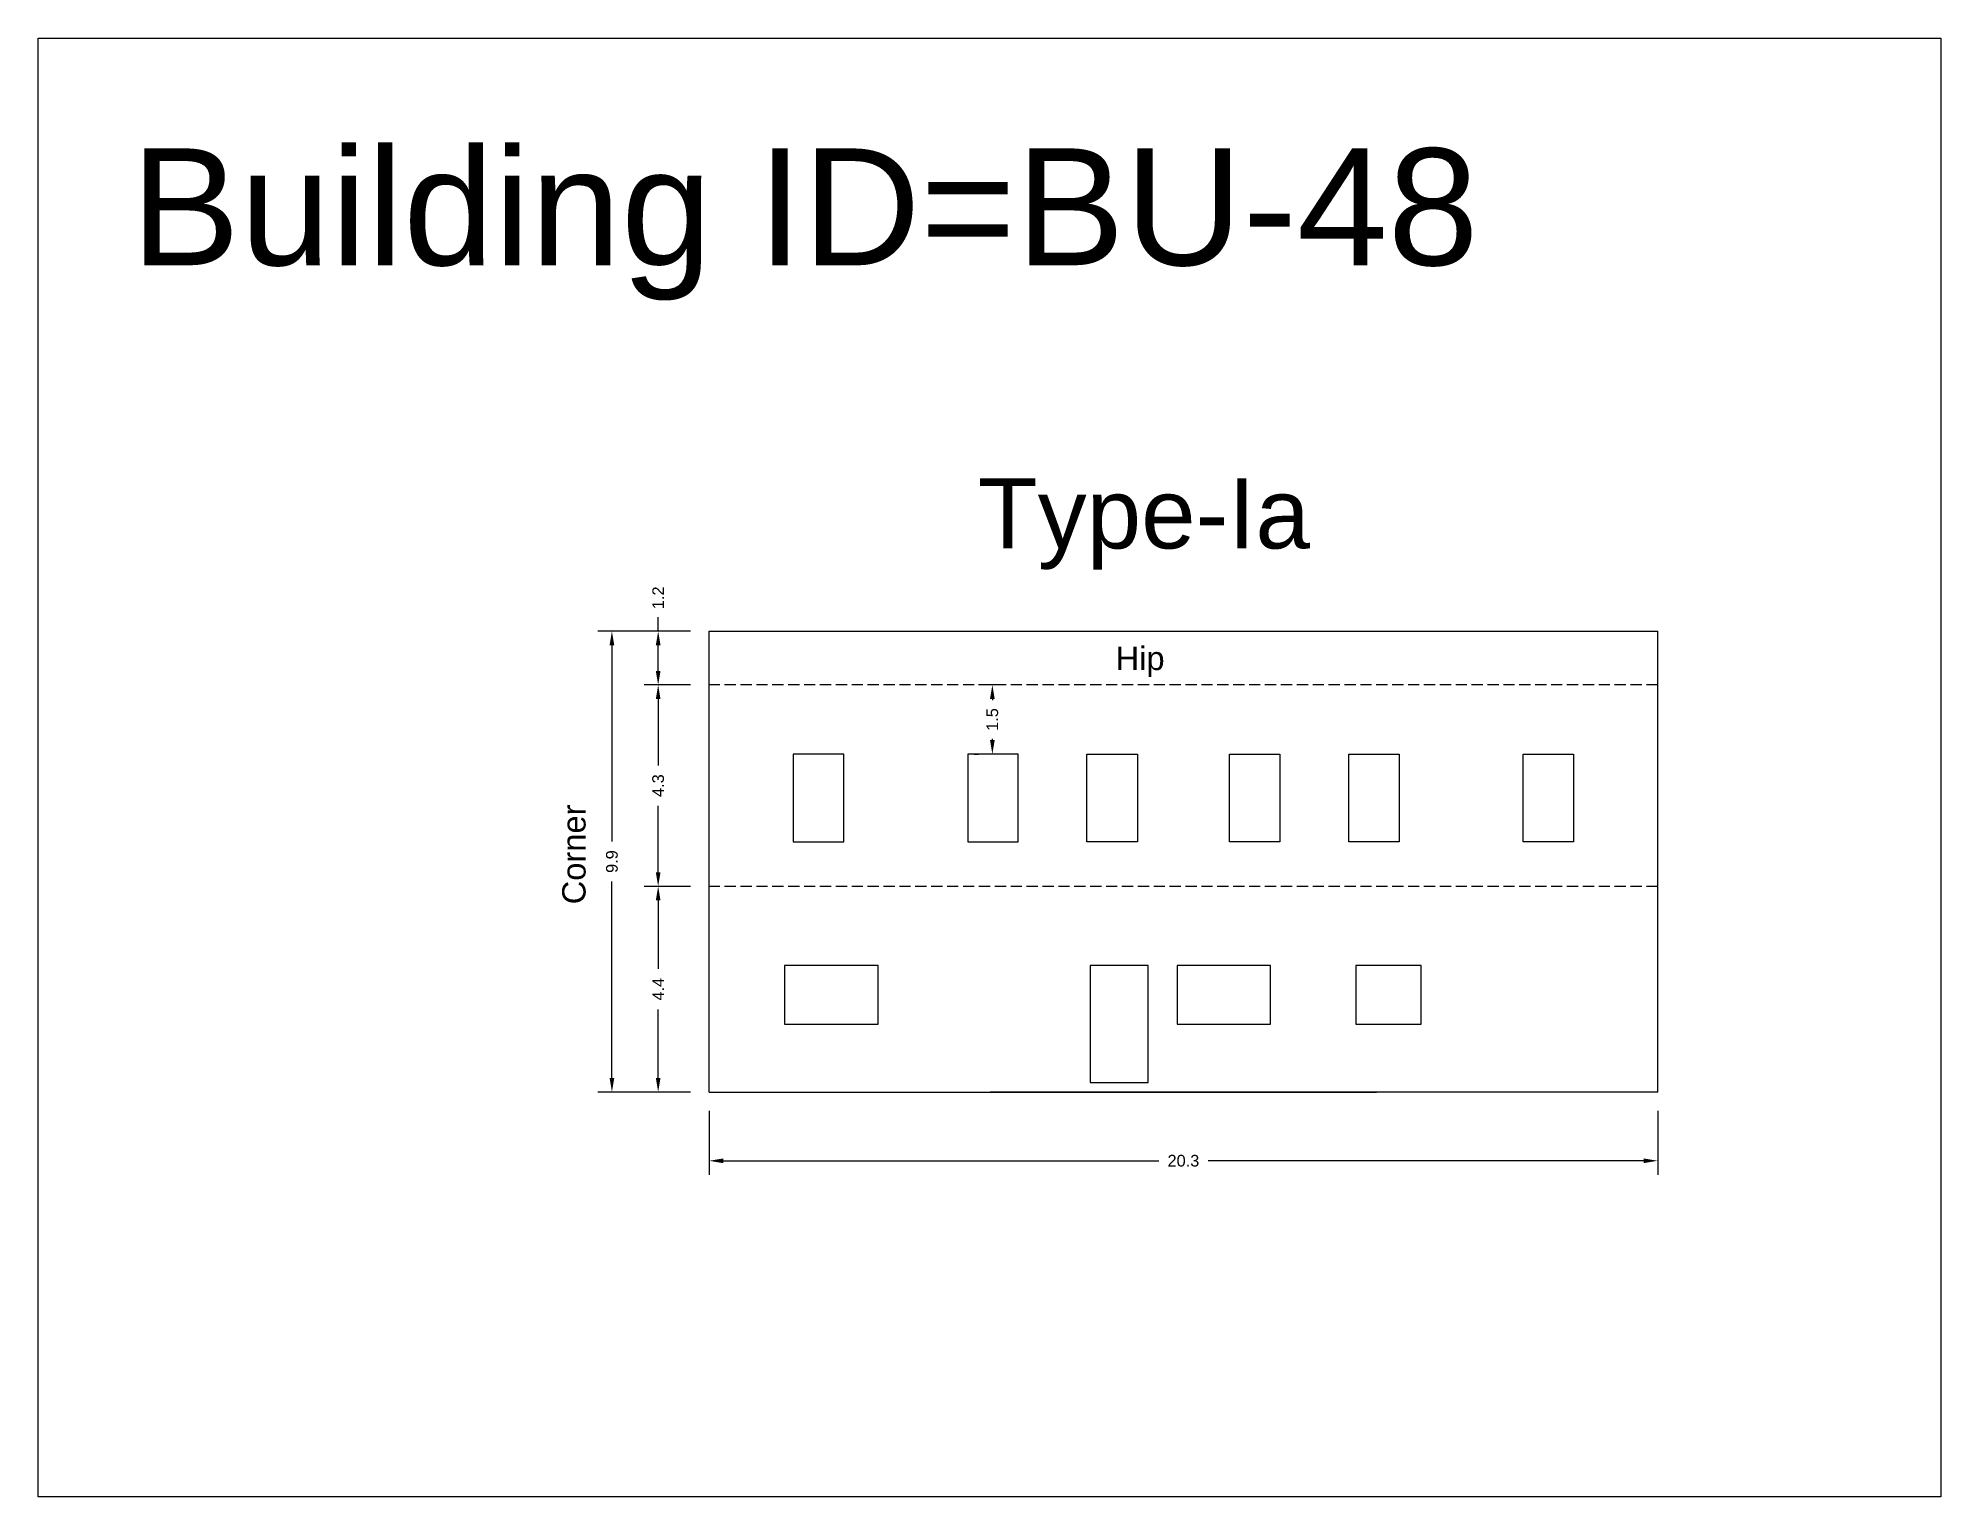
# Model space of a CAD drawing. Header units: metres. Extents: x 3416649 to 3417093, y -6712874 to -6712690.
# Drawn here: x 3416953.25 to 3416993.95, y -6712874.47 to -6712843.26 of the extents above; entities that cross this region are included whole.
import ezdxf

# ---------------------------------------------------------------- set-up
doc = ezdxf.new("R2010")
doc.units = ezdxf.units.M
doc.linetypes.add('ACAD_ISO02W100', pattern=[15, 12, -3])
doc.layers.add('Dotted', color=7, linetype='ACAD_ISO02W100', plot=False)
doc.styles.get("Standard").update_dxf_attribs({"font": 'arial.ttf'})
doc.dimstyles.new('ISO-25', dxfattribs={"dimtxt": 0.25, "dimasz": 0.3, "dimexe": 0.3, "dimexo": 0.4, "dimgap": 0.2, "dimtad": 0, "dimdec": 1, "dimdsep": 46, "dimtxsty": 'Standard', "dimcen": 2.5, "dimadec": 0, "dimazin": 0, "dimtfac": 1, "dimtdec": 1, "dimtmove": 0, "dimatfit": 3, "dimfxl": 1, "dimarcsym": 0})

# ---------------------------------------------------------------- blocks, each defined once
blk = doc.blocks.new('*D407')
at = {"color": 0, "lineweight": -2, "transparency": 16777216}
for p, q in [((3416967.203, -6712861.41), (3416966.212, -6712861.41)), ((3416966.512, -6712861.71), (3416966.512, -6712863.178)), ((3416966.512, -6712865.51), (3416966.512, -6712864.042)), ((3416967.203, -6712865.81), (3416966.212, -6712865.81))]:
    blk.add_line(p, q, dxfattribs=at)
at = {"color": 0, "transparency": 16777216}
for points in [[(3416966.462, -6712861.71), (3416966.562, -6712861.71), (3416966.512, -6712861.41)], [(3416966.462, -6712865.51), (3416966.562, -6712865.51), (3416966.512, -6712865.81)]]:
    blk.add_solid(points, dxfattribs=at)
at = {"layer": 'Defpoints', "color": 0, "transparency": 16777216}
for p in [(3416966.512, -6712861.41), (3416967.603, -6712861.41), (3416967.603, -6712865.81)]:
    blk.add_point(p, dxfattribs=at)
at = {"color": 0, "transparency": 16777216, "insert": (3416966.512, -6712863.61), "char_height": 0.25, "attachment_point": 5, "rotation": 90}
blk.add_mtext('4.4', dxfattribs=at)
blk = doc.blocks.new('*D408')
at = {"color": 0, "lineweight": -2, "transparency": 16777216}
for p, q in [((3416967.203, -6712857.1), (3416966.212, -6712857.1)), ((3416966.512, -6712857.4), (3416966.512, -6712858.823)), ((3416966.512, -6712861.11), (3416966.512, -6712859.688)), ((3416967.203, -6712861.41), (3416966.212, -6712861.41))]:
    blk.add_line(p, q, dxfattribs=at)
at = {"color": 0, "transparency": 16777216}
for points in [[(3416966.462, -6712857.4), (3416966.562, -6712857.4), (3416966.512, -6712857.1)], [(3416966.462, -6712861.11), (3416966.562, -6712861.11), (3416966.512, -6712861.41)]]:
    blk.add_solid(points, dxfattribs=at)
at = {"layer": 'Defpoints', "color": 0, "transparency": 16777216}
for p in [(3416966.512, -6712857.1), (3416967.603, -6712857.1), (3416967.603, -6712861.41)]:
    blk.add_point(p, dxfattribs=at)
at = {"color": 0, "transparency": 16777216, "insert": (3416966.512, -6712859.255), "char_height": 0.25, "attachment_point": 5, "rotation": 90}
blk.add_mtext('4.3', dxfattribs=at)
blk = doc.blocks.new('*D409')
at = {"color": 0, "lineweight": -2, "transparency": 16777216}
for p, q in [((3416966.512, -6712855.95), (3416966.512, -6712855.65)), ((3416967.203, -6712855.95), (3416966.212, -6712855.95)), ((3416966.512, -6712856.8), (3416966.512, -6712856.25)), ((3416967.203, -6712857.1), (3416966.212, -6712857.1))]:
    blk.add_line(p, q, dxfattribs=at)
at = {"color": 0, "transparency": 16777216}
for points in [[(3416966.462, -6712856.25), (3416966.562, -6712856.25), (3416966.512, -6712855.95)], [(3416966.462, -6712856.8), (3416966.562, -6712856.8), (3416966.512, -6712857.1)]]:
    blk.add_solid(points, dxfattribs=at)
at = {"layer": 'Defpoints', "color": 0, "transparency": 16777216}
for p in [(3416966.512, -6712855.95), (3416967.603, -6712855.95), (3416967.603, -6712857.1)]:
    blk.add_point(p, dxfattribs=at)
at = {"color": 0, "transparency": 16777216, "insert": (3416966.512, -6712855.236), "char_height": 0.25, "attachment_point": 5, "rotation": 90}
blk.add_mtext('1.2', dxfattribs=at)
blk = doc.blocks.new('*D410')
at = {"color": 0, "lineweight": -2, "transparency": 16777216}
for p, q in [((3416967.203, -6712855.95), (3416965.223, -6712855.95)), ((3416965.523, -6712856.25), (3416965.523, -6712860.453)), ((3416965.523, -6712865.51), (3416965.523, -6712861.308)), ((3416967.203, -6712865.81), (3416965.223, -6712865.81))]:
    blk.add_line(p, q, dxfattribs=at)
at = {"color": 0, "transparency": 16777216}
for points in [[(3416965.473, -6712856.25), (3416965.573, -6712856.25), (3416965.523, -6712855.95)], [(3416965.473, -6712865.51), (3416965.573, -6712865.51), (3416965.523, -6712865.81)]]:
    blk.add_solid(points, dxfattribs=at)
at = {"layer": 'Defpoints', "color": 0, "transparency": 16777216}
for p in [(3416965.523, -6712855.95), (3416967.603, -6712855.95), (3416967.603, -6712865.81)]:
    blk.add_point(p, dxfattribs=at)
at = {"color": 0, "transparency": 16777216, "insert": (3416965.523, -6712860.88), "char_height": 0.25, "attachment_point": 5, "rotation": 90}
blk.add_mtext('9.9', dxfattribs=at)
blk = doc.blocks.new('*D411')
at = {"color": 0, "lineweight": -2, "transparency": 16777216}
for p, q in [((3416967.603, -6712866.21), (3416967.603, -6712867.581)), ((3416987.893, -6712866.21), (3416987.893, -6712867.581)), ((3416967.903, -6712867.281), (3416977.221, -6712867.281)), ((3416987.593, -6712867.281), (3416978.274, -6712867.281))]:
    blk.add_line(p, q, dxfattribs=at)
at = {"color": 0, "transparency": 16777216}
for points in [[(3416967.903, -6712867.231), (3416967.903, -6712867.331), (3416967.603, -6712867.281)], [(3416987.593, -6712867.231), (3416987.593, -6712867.331), (3416987.893, -6712867.281)]]:
    blk.add_solid(points, dxfattribs=at)
at = {"layer": 'Defpoints', "color": 0, "transparency": 16777216}
for p in [(3416967.603, -6712865.81), (3416987.893, -6712865.81), (3416987.893, -6712867.281)]:
    blk.add_point(p, dxfattribs=at)
at = {"color": 0, "transparency": 16777216, "insert": (3416977.748, -6712867.281), "char_height": 0.25, "attachment_point": 5}
blk.add_mtext('20.3', dxfattribs=at)
blk = doc.blocks.new('*D412')
at = {"color": 0, "lineweight": -2, "transparency": 16777216}
for p, q in [((3416973.936, -6712857.1), (3416973.361, -6712857.1)), ((3416973.661, -6712857.4), (3416973.661, -6712857.424)), ((3416973.661, -6712858.28), (3416973.661, -6712858.257)), ((3416973.273, -6712858.58), (3416973.361, -6712858.58))]:
    blk.add_line(p, q, dxfattribs=at)
at = {"color": 0, "transparency": 16777216}
for points in [[(3416973.611, -6712857.4), (3416973.711, -6712857.4), (3416973.661, -6712857.1)], [(3416973.611, -6712858.28), (3416973.711, -6712858.28), (3416973.661, -6712858.58)]]:
    blk.add_solid(points, dxfattribs=at)
at = {"layer": 'Defpoints', "color": 0, "transparency": 16777216}
for p in [(3416973.661, -6712857.1), (3416974.336, -6712857.1), (3416973.673, -6712858.58)]:
    blk.add_point(p, dxfattribs=at)
at = {"color": 0, "transparency": 16777216, "insert": (3416973.661, -6712857.84), "char_height": 0.25, "attachment_point": 5, "rotation": 90}
blk.add_mtext('1.5', dxfattribs=at)

msp = doc.modelspace()

# ---------------------------------------------------------------- linework, layer by layer
for points in [[(3416953.247, -6712843.261), (3416993.953, -6712843.261), (3416993.953, -6712874.473), (3416953.247, -6712874.473)], [(3416969.403, -6712858.58), (3416969.403, -6712860.46), (3416970.483, -6712860.46), (3416970.483, -6712858.58)], [(3416973.133, -6712858.58), (3416973.133, -6712860.46), (3416974.213, -6712860.46), (3416974.213, -6712858.58)], [(3416975.683, -6712858.58), (3416976.763, -6712858.58), (3416976.763, -6712860.46), (3416975.683, -6712860.46)], [(3416978.733, -6712858.58), (3416979.813, -6712858.58), (3416979.813, -6712860.46), (3416978.733, -6712860.46)], [(3416982.363, -6712858.58), (3416982.363, -6712860.46), (3416981.283, -6712860.46), (3416981.283, -6712858.58)], [(3416986.093, -6712858.58), (3416986.093, -6712860.46), (3416985.013, -6712860.46), (3416985.013, -6712858.58)], [(3416971.217, -6712863.1), (3416969.217, -6712863.1), (3416969.217, -6712864.36), (3416971.217, -6712864.36)], [(3416976.993, -6712863.1), (3416975.754, -6712863.1), (3416975.754, -6712865.604), (3416976.993, -6712865.604)], [(3416979.613, -6712863.1), (3416977.613, -6712863.1), (3416977.613, -6712864.36), (3416979.613, -6712864.36)], [(3416982.833, -6712863.1), (3416981.433, -6712863.1), (3416981.433, -6712864.36), (3416982.833, -6712864.36)]]:
    msp.add_lwpolyline(points, close=True)
for points in [[(3416967.603, -6712865.81), (3416967.603, -6712855.95)], [(3416967.603, -6712855.95), (3416987.893, -6712855.95)], [(3416987.893, -6712865.81), (3416987.893, -6712855.95)], [(3416967.603, -6712865.81), (3416981.879, -6712865.81)], [(3416987.893, -6712865.81), (3416973.617, -6712865.81)]]:
    msp.add_lwpolyline(points)
at = {"layer": 'Dotted', "ltscale": 0.02}
for points in [[(3416987.893, -6712857.1), (3416967.603, -6712857.1)], [(3416987.893, -6712861.41), (3416967.603, -6712861.41)]]:
    msp.add_lwpolyline(points, dxfattribs=at)

# ---------------------------------------------------------------- texts
at = {"attachment_point": 1}
for s, width, heights, insert, char_height in [('Building ID=BU-48', 67.86454, [0.517], (3416955.236, -6712845.622), 2.5), ('Type-Ia', 9.99112, [0.517], (3416973.351, -6712852.681), 1.5), ('Hip', 1.17554, [0], (3416976.297, -6712856.282), 0.5)]:
    msp.add_mtext_dynamic_manual_height_columns(s, width=width, gutter_width=12.5, heights=heights, dxfattribs=dict(at, insert=insert, char_height=char_height))
at = {"insert": (3416964.459, -6712861.794), "char_height": 0.5, "attachment_point": 1, "rotation": 90}
msp.add_mtext_dynamic_manual_height_columns('Corner', width=1.17554, gutter_width=12.5, heights=[0], dxfattribs=at)

# ---------------------------------------------------------------- dimensions: what is measured, and where the dimension line sits
for base, p1, p2, picture, middle in [((3416966.512477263, -6712855.950369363), (3416967.602525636, -6712857.100369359), (3416967.602525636, -6712855.950369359), '*D409', (3416966.51247726, -6712855.23584003)), ((3416965.523, -6712855.95), (3416967.603, -6712865.81), (3416967.603, -6712855.95), '*D410', (3416965.523, -6712860.88)), ((3416966.512, -6712857.1), (3416967.603, -6712861.41), (3416967.603, -6712857.1), '*D408', (3416966.512, -6712859.255)), ((3416966.512, -6712861.41), (3416967.603, -6712865.81), (3416967.603, -6712861.41), '*D407', (3416966.512, -6712863.61))]:
    dim = msp.add_linear_dim(base=base, p1=p1, p2=p2, angle=90, dimstyle='ISO-25')
    dim.commit()
    dim.dimension.update_dxf_attribs({"geometry": picture, "text_midpoint": middle})
dim = msp.add_linear_dim(base=(3416973.661, -6712857.1), p1=(3416973.673, -6712858.58), p2=(3416974.336, -6712857.1), angle=90, dimstyle='ISO-25')
dim.commit()
dim.dimension.update_dxf_attribs({"geometry": '*D412', "text_midpoint": (3416973.661, -6712857.84), "dimtype": 160})
dim = msp.add_linear_dim(base=(3416987.893, -6712867.281), p1=(3416967.603, -6712865.81), p2=(3416987.893, -6712865.81), dimstyle='ISO-25')
dim.commit()
dim.dimension.update_dxf_attribs({"geometry": '*D411', "text_midpoint": (3416977.748, -6712867.281)})

doc.saveas('drawing.dxf')
